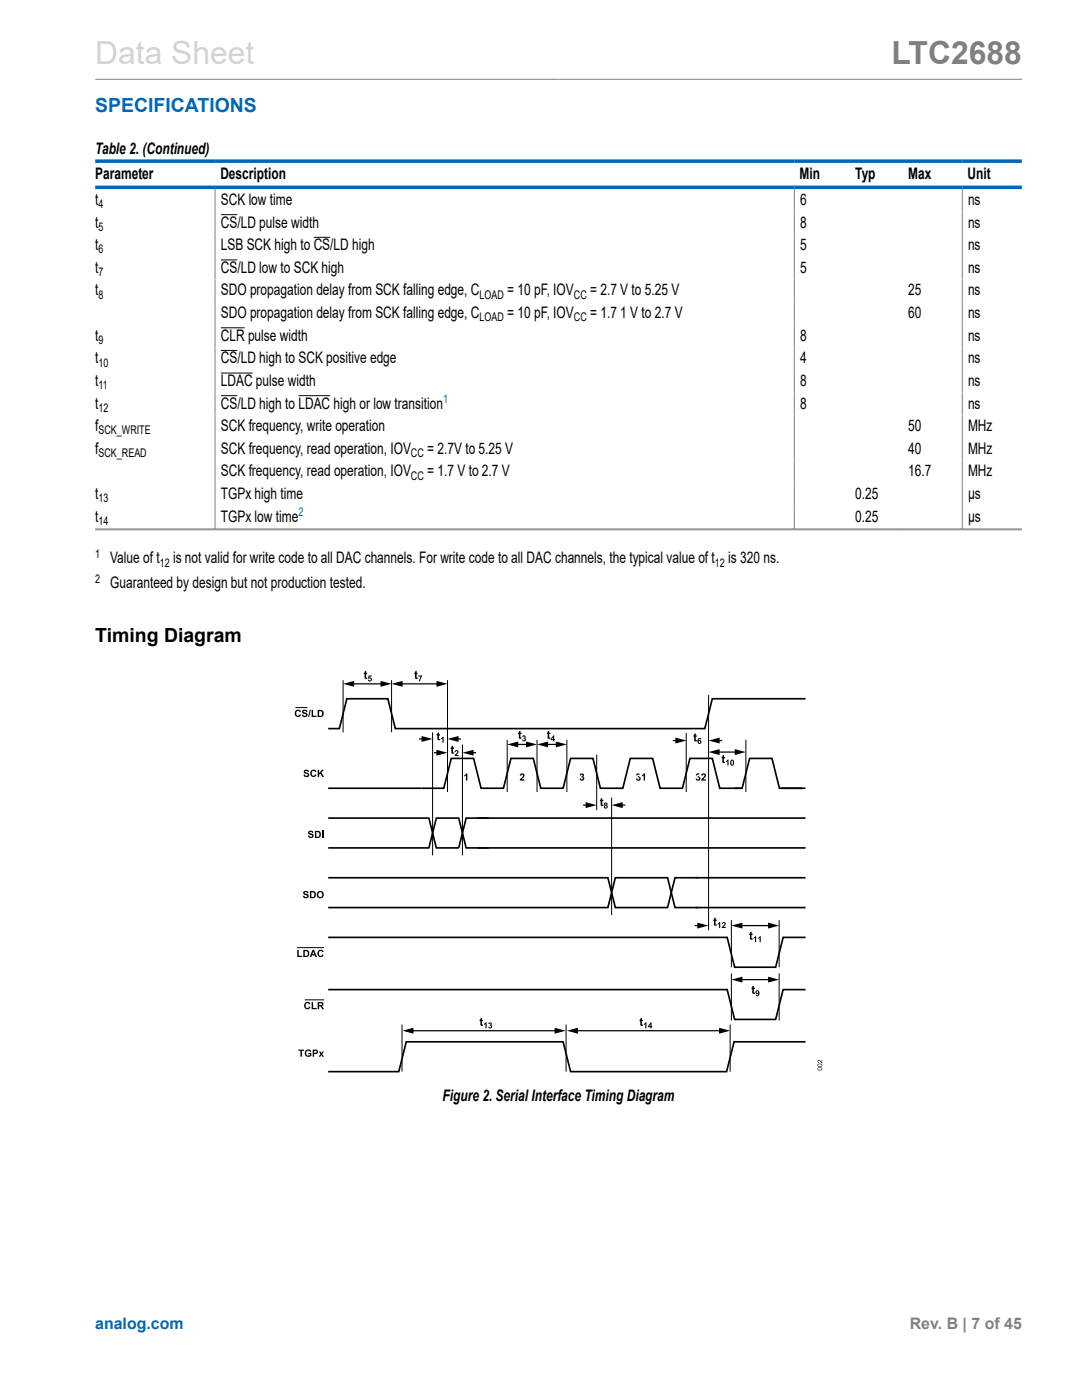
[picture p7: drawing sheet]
<svg xmlns="http://www.w3.org/2000/svg" width="216mm" height="279mm" viewBox="0 0 216 279" stroke-linecap="round" stroke-linejoin="round" font-family="sans-serif">
<defs><g id="words">
<text font-size="6.3" fill="#d3d3d3" x="19" y="12.7">Data Sheet</text>
<text font-size="6.3" fill="#808080" x="177.9" y="12.7">LTC2688</text>
<text font-size="3.9" fill="#0067b8" x="19" y="22.3">SPECIFICATIONS</text>
<text font-size="3.9" x="19" y="128.2">Timing Diagram</text>
<g font-size="3.2">
<text x="19" y="30.8">Table 2. (Continued)</text>
<text x="19" y="35.7">Parameter</text>
<text x="44" y="35.7">Description</text>
<text x="159.6" y="35.7">Min</text>
<text x="170.7" y="35.7">Typ</text>
<text x="181.2" y="35.7">Max</text>
<text x="193.1" y="35.7">Unit</text>
<text x="19" y="40.9">t</text>
<text x="44.1" y="40.9">SCK low time</text>
<text x="159.6" y="40.9">6</text>
<text x="193.2" y="40.9">ns</text>
<text x="19" y="45.4">t</text>
<text x="44.1" y="45.4">CS/LD pulse width</text>
<text x="159.6" y="45.4">8</text>
<text x="193.2" y="45.4">ns</text>
<text x="19" y="49.9">t</text>
<text x="44.1" y="49.9">LSB SCK high to CS/LD high</text>
<text x="159.6" y="49.9">5</text>
<text x="193.2" y="49.9">ns</text>
<text x="19" y="59">t</text>
<text x="19" y="54.5">t</text>
<text x="44.1" y="54.5">CS/LD low to SCK high</text>
<text x="44.1" y="59">SDO propagation delay from SCK falling edge, C</text>
<text x="101.2" y="59">= 10 pF, IOV</text>
<text x="117.8" y="59">= 2.7 V to 5.25 V</text>
<text x="159.6" y="54.5">5</text>
<text x="181.2" y="59">25</text>
<text x="193.2" y="54.5">ns</text>
<text x="193.2" y="59">ns</text>
<text x="44.1" y="63.5">SDO propagation delay from SCK falling edge, C</text>
<text x="101.2" y="63.5">= 10 pF, IOV</text>
<text x="117.8" y="63.5">= 1.7 1 V to 2.7 V</text>
<text x="181.2" y="63.5">60</text>
<text x="193.2" y="63.5">ns</text>
<text x="19" y="68">t</text>
<text x="44.1" y="68">CLR pulse width</text>
<text x="159.6" y="68">8</text>
<text x="193.2" y="68">ns</text>
<text x="19" y="77">t</text>
<text x="19" y="72.5">t</text>
<text x="44.1" y="72.5">CS/LD high to SCK positive edge</text>
<text x="44.1" y="77">LDAC pulse width</text>
<text x="159.6" y="72.5">4</text>
<text x="159.6" y="77">8</text>
<text x="193.2" y="72.5">ns</text>
<text x="193.2" y="77">ns</text>
<text x="19" y="81.5">t</text>
<text x="44.1" y="81.5">CS/LD high to LDAC high or low transition</text>
<text x="159.6" y="81.5">8</text>
<text x="193.2" y="81.5">ns</text>
<text x="19" y="86.1">f</text>
<text x="44.1" y="86.1">SCK frequency, write operation</text>
<text x="181.2" y="86.1">50</text>
<text x="193.2" y="86.1">MHz</text>
<text x="19" y="90.6">f</text>
<text x="44.1" y="90.6">SCK frequency, read operation, IOV</text>
<text x="44.1" y="95.1">SCK frequency, read operation, IOV</text>
<text x="85.2" y="90.6">= 2.7V to 5.25 V</text>
<text x="85.2" y="95.1">= 1.7 V to 2.7 V</text>
<text x="181.2" y="90.6">40</text>
<text x="181.2" y="95.1">16.7</text>
<text x="193.2" y="90.6">MHz</text>
<text x="193.2" y="95.1">MHz</text>
<text x="19" y="99.6">t</text>
<text x="44.1" y="99.6">TGPx high time</text>
<text x="170.7" y="99.6">0.25</text>
<text x="193.2" y="99.6">μs</text>
<text x="19" y="104.1">t</text>
<text x="44.1" y="104.1">TGPx low time</text>
<text x="170.7" y="104.1">0.25</text>
<text x="193.2" y="104.1">μs</text>
<text x="22" y="112.4">Value of t</text>
<text x="34.5" y="112.4">is not valid for write code to all DAC channels. For write code to all DAC channels, the typical value of t</text>
<text x="145.3" y="112.4">is 320 ns.</text>
<text x="22" y="117.4">Guaranteed by design but not production tested.</text>
<text x="88.3" y="219.8">Figure 2. Serial Interface Timing Diagram</text>
</g>
<text font-size="3.2" fill="#0067b8" x="19" y="265.3">analog.com</text>
<text font-size="3.2" fill="#808080" x="181.5" y="265.3">Rev. B | 7 of 45</text>
<g font-size="2.4">
<text x="19.7" y="41.5">4</text>
<text x="19.7" y="46.1">5</text>
<text x="19.7" y="50.6">6</text>
<text x="19.7" y="55.1">7</text>
<text x="19.7" y="59.6">8</text>
<text x="95.7" y="59.6">LOAD</text>
<text x="114.5" y="59.6">CC</text>
<text x="95.7" y="64.1">LOAD</text>
<text x="114.5" y="64.1">CC</text>
<text x="19.7" y="68.6">9</text>
<text x="19.7" y="73.2">10</text>
<text x="19.7" y="77.7">11</text>
<text x="19.7" y="82.2">12</text>
<text x="19.7" y="86.7">SCK_WRITE</text>
<text x="19.7" y="91.2">SCK_READ</text>
<text x="82" y="91.2">CC</text>
<text x="82" y="95.7">CC</text>
<text x="19.7" y="100.2">13</text>
<text x="19.7" y="104.8">14</text>
<text x="19" y="111.4">1</text>
<text x="31.9" y="113.1">12</text>
<text x="142.7" y="113.1">12</text>
<text x="19" y="116.3">2</text>
</g>
<g font-size="2.4" fill="#0067b8">
<text x="88.4" y="80.5">1</text>
<text x="59.5" y="103.1">2</text>
</g>
</g></defs>
<path d="M19 15.8h184.9M42.9 37.7v67.9M158.5 37.7v67.9M192 37.7v67.9M19 105.6h184.9M19 105.7h184.9" fill="none" stroke="#808080" stroke-width=".2"/>
<g fill="none" stroke="#000" stroke-width=".2">
<path d="M44.1 42.8h3.3M44.1 51.9h3.3M62.6 47.4h3.3M44.1 65.4h4.7M44.1 69.9h3.3M44.1 74.5h6.3M44.1 79h3.3M59.5 79h6.4M68.5 135.7v10.5M78.1 135.7v10.5M89.3 135.7v22.4M141.4 138.7v46.9"/>
<path d="M58.9 141.2h2.5M86.3 146.2v24.5M92.3 148.6v22.1M101.2 147.6v10.5M107.2 147.6v10.5M113.1 147.6v10.5M119.1 150.6v11.1M122 159.2v23.4M136.9 146.3v11.8M148.8 147.6v10.5M59.3 189.1h5.4M60.8 199.5h3.9"/>
<path d="M145.9 183.6v9.4M145.9 194.3v9.4M155.5 183.6v9.4M155.5 194.3v9.4M80.2 204.5v9.4M113 204.5v9.4M145.7 204.5v9.4"/>
</g>
<path d="M19 32.2h184.9M19 37.4h184.9" fill="none" stroke="#0067b8" stroke-width=".71"/>
<g fill="none" stroke="#000" stroke-width=".33">
<path d="M160.7 139.5h-18.6l-1.5 5.9h-61.7l-1.5-5.9h-8.2l-1.5 5.9h-2.2M65.5 157.3h23.1l1.4-5.9h4.5l1.5 5.9h4.5l1.4-5.9h4.5l1.5 5.9h4.5l1.5-5.9h4.4l1.5 5.9h4.5l1.5-5.9h4.4l1.5 5.9h4.5l1.5-5.9h4.4l1.5 5.9h4.5l1.5-5.9h4.4l1.5 5.9h4.5M146.6 157.3h1.1M155.9 157.3h4.8M65.5 163.3h20.1l1.5 5.9h4.4l1.5-5.9h4.5M65.5 169.2h20.1l1.5-5.9h4.4l1.5 5.9h4.5M65.5 175.2h55.8l1.5 5.9h10.4l1.5-5.9h4.5M95.3 163.3h65.4M95.3 169.2h65.4M138.8 175.2h21.9M65.5 187.1h79.6l1.5 5.9h8.2l1.5-5.9h4.4M65.5 197.5h79.6l1.5 5.9h8.2l1.5-5.9h4.4"/>
<path d="M65.5 181.1h55.8l1.5-5.9h10.4l1.5 5.9h4.5M138.8 181.1h21.9M160.7 207.9h-14.2l-1.5 6h-31.1l-1.5-6h-31.3l-1.5 6h-14.1"/>
</g>
<g fill="#000">
<path d="M68.5 136.5l2.2-.6v1.2zM72.7 134l.4-.1v.4h.2v.2h-.2v.6l.2 .1v.3a.36 .36 0 0 1-.4 0 .36 .36 0 0 1-.2-.4v-.6h-.1zM73.5 134.8h.7v.2h-.5v.2a.4 .4 0 0 1 .5 .3 .4 .4 0 0 1-.4 .5l-.4-.2v-.1l.2-.1a.18 .18 0 0 0 .3 .1 .18 .18 0 0 0 0-.2 .18 .18 0 0 0-.2-.1h-.3zM75.9 135.9l2.2 .6-2.2 .6zM78.1 136.5l2.2-.6v1.2zM82.8 134l.3-.1v.4h.2v.2h-.2v.6l.2 .1 .1 .3a.36 .36 0 0 1-.5 0 .36 .36 0 0 1-.1-.4v-.6h-.1zM83.5 134.8h.7l-.4 1.2h-.2v-.2l.4-.8h-.5zM87.1 135.9l2.2 .6-2.2 .6zM59 141.8l.7-.2 .4 .4-.3 .1-.1-.2a.43 .43 0 0 0-.6 .5 .43 .43 0 0 0 .6 .4l.1-.2h.3a.69 .69 0 0 1-1.1 .3 .69 .69 0 0 1 0-1.1zM60.4 141.7l.4-.1a.46 .46 0 0 1 .5 .5h-.3a.23 .23 0 0 0-.2-.3 .23 .23 0 0 0-.2 .3 .67 .67 0 0 1 .8 .6 .59 .59 0 0 1-.6 .4 .59 .59 0 0 1-.6-.5h.3a.26 .26 0 0 0 .3 .3 .26 .26 0 0 0 .2-.4 .52 .52 0 0 1-.7-.6zM60.7 153.7l.4-.1a.46 .46 0 0 1 .6 .4h-.3a.26 .26 0 0 0-.3-.1 .26 .26 0 0 0-.2 .1v.1a.69 .69 0 0 1 .8 .7l-.1 .2-.4 .1a.58 .58 0 0 1-.6-.5h.2a.26 .26 0 0 0 .3 .2 .26 .26 0 0 0 .3-.3h-.1a.52 .52 0 0 1-.7-.6zM61.8 141.6h.2l-.3 1.5h-.2z"/>
<path d="M62.2 141.7h.3v1.1h.7v.3h-1zM62.1 153.8l.6-.2 .4 .4-.2 .1-.1-.2a.43 .43 0 0 0-.6 .4 .43 .43 0 0 0 .5 .4l.2-.2 .2 .1a.69 .69 0 0 1-1 .3 .69 .69 0 0 1 0-1.1zM63.4 153.6h.3v.7l.6-.7h.3l-.5 .6 .6 .9h-.4l-.4-.7-.2 .2v.5h-.3zM84.1 146.9l2.2 .6-2.2 .6zM87.1 149.6l2.2 .6-2.2 .6zM87.3 146.3l.3-.2v.4h.2v.3h-.2v.6v.1l.2-.1v.3a.36 .36 0 0 1-.4 0 .36 .36 0 0 1-.1-.4v-.5h-.2zM88 147.3l.5-.3v1.2h-.2v-.8l-.3 .1zM90.1 148.9l.3-.1v.4h.2v.2h-.2v.6l.2 .1v.3a.36 .36 0 0 1-.4 0 .36 .36 0 0 1-.1-.4l-.2-.8h.2zM90.9 149.8a.41 .41 0 0 1 .6 .1 .41 .41 0 0 1-.3 .6l-.2 .2h.5v.2h-.8l.2-.4a.42 .42 0 0 0 .3-.6l-.5 .2zM89.3 147.5l2.2-.6v1.2zM92.6 154.7l.4-.4h.3v1.5h-.3v-1.1l-.4 .3zM92.3 150.2l2.2-.6v1.2z"/>
<path d="M101.2 148.6l2.2-.6v1.2zM103.5 146l.3-.2v.4h.3v.3h-.3v.6l.1 .1h.1l.1 .2a.36 .36 0 0 1-.5 0 .36 .36 0 0 1-.1-.4v-.5h-.1zM104.3 146.8l.3-.1a.29 .29 0 0 1 .3 .3 .29 .29 0 0 1-.2 .3h.1a.38 .38 0 0 1-.1 .7 .38 .38 0 0 1-.5-.4h.2a.19 .19 0 0 0 .2 .1 .19 .19 0 0 0 .1-.2 .19 .19 0 0 0-.2-.1l.2-.4-.5 .1zM103.9 154.4a.49 .49 0 0 1 .7 .2 .49 .49 0 0 1-.3 .7l-.2 .2h.6v.3h-1l.4-.6a.36 .36 0 0 0 .2-.6l-.6 .2zM105 148l2.2 .6-2.2 .6zM107.2 148.6l2.2-.6v1.2zM109.3 146l.3-.2v.4h.2v.3h-.2v.6l.2 .1v.2a.36 .36 0 0 1-.4 0 .36 .36 0 0 1-.1-.4v-.5h-.2zM110.9 148l2.2 .6-2.2 .6zM115.8 154.4l.3-.1a.36 .36 0 0 1 .4 .3 .36 .36 0 0 1-.2 .4l.3 .3a.48 .48 0 0 1-.5 .5 .48 .48 0 0 1-.5-.4h.3a.22 .22 0 0 0 .3 .1 .22 .22 0 0 0 .1-.3 .22 .22 0 0 0-.3-.1l.2-.4-.1-.1-.2 .2-.2-.1zM119.8 159.4l.4-.2v.5h.2v.2h-.2v.6l.2 .1v.2a.36 .36 0 0 1-.4 0 .36 .36 0 0 1-.1-.4v-.5h-.2zM127.1 154.4l.3-.1 .3 .2a.42 .42 0 0 0-.2 .4 .42 .42 0 0 0 .3 .3v.2a.48 .48 0 0 1-.4 .4 .48 .48 0 0 1-.5-.4h.3a.22 .22 0 0 0 .2 .1 .22 .22 0 0 0 .2-.3 .22 .22 0 0 0-.4-.1l.3-.4-.1-.1-.2 .2-.3-.1zM128.1 154.7l.4-.4h.2v1.5h-.3v-1.1l-.3 .3z"/>
<path d="M134.8 147.2l2.2 .6-2.2 .6zM139 154.4l.3-.1 .3 .2a.42 .42 0 0 0-.2 .4 .42 .42 0 0 0 .3 .3l.1 .2a.48 .48 0 0 1-.5 .4 .48 .48 0 0 1-.5-.4h.3a.22 .22 0 0 0 .3 .1 .22 .22 0 0 0 .1-.3 .22 .22 0 0 0-.3-.1l.2-.4-.1-.1-.2 .2-.3-.1zM138.5 146.5l.3-.2v.5h.2v.2h-.2v.7h.2l.1 .2a.36 .36 0 0 1-.5 0 .36 .36 0 0 1-.1-.4v-.5h-.1zM140.1 154.4a.52 .52 0 0 1 .7 .3 .52 .52 0 0 1-.4 .7l-.1 .1h.5v.3h-.9l.4-.6a.36 .36 0 0 0 .2-.6l-.6 .2zM141.4 147.8l2.2-.6v1.2zM141.4 150.1l2.2-.6v1.2zM144.1 150.8l.4-.2v.5h.2v.2h-.3v.7h.3v.2a.36 .36 0 0 1-.4 .1 .36 .36 0 0 1-.2-.5v-.5h-.1zM144.9 151.9l.5-.3v1.2h-.3v-.9l-.2 .2zM146.6 149.5l2.2 .6-2.2 .6zM60.6 177.9l.6-.1 .4 .4h-.3a.23 .23 0 0 0-.3-.2 .23 .23 0 0 0-.2 .3 .61 .61 0 0 1 .7 .8l-.5 .2a.52 .52 0 0 1-.6-.5h.3a.26 .26 0 0 0 .3 .2 .26 .26 0 0 0 .2-.3 .53 .53 0 0 1-.5-.2 .53 .53 0 0 1-.1-.6zM61.6 165.9l.4-.1a.46 .46 0 0 1 .5 .4h-.3a.23 .23 0 0 0-.2-.2 .23 .23 0 0 0-.2 .2 .69 .69 0 0 1 .8 .7l-.3 .3h-.5l-.4-.4 .3-.1a.28 .28 0 0 0 .3 .4 .28 .28 0 0 0 .3-.4h-.1a.52 .52 0 0 1-.7-.6zM64.3 165.8h.3v1.4h-.3z"/>
<path d="M116.9 160.1l2.2 .6-2.2 .6zM122 160.7l2.2-.6v1.2zM59.3 189.6h.3v1.1h.7v.3h-1zM63.5 189.7l.7-.1 .4 .4h-.3l-.1-.1a.44 .44 0 0 0-.6 .4 .44 .44 0 0 0 .6 .4l.1-.2 .3 .1a.69 .69 0 0 1-1.1 .2 .69 .69 0 0 1 0-1.1zM139.1 184.1l2.2 .6-2.2 .6zM142.5 183.3l.3-.2v.4h.2v.3h-.2v.6l.2 .1v.2a.36 .36 0 0 1-.4 0 .36 .36 0 0 1-.1-.4l-.2-.8h.2zM143.2 184.3l.5-.3v1.2h-.2v-.8l-.3 .1zM144.2 184.1a.43 .43 0 0 1 .6 .2 .43 .43 0 0 1-.3 .6l-.1 .1h.4v.2h-.8l.5-.7a.17 .17 0 0 0 0-.3 .17 .17 0 0 0-.2 .2h-.3zM145.9 184.7l2.2-.6v1.2zM145.9 195.5l2.2-.6v1.2zM149.6 186.1l.4-.2v.4h.2v.3h-.2v.5l.2 .2v.2a.36 .36 0 0 1-.4 0 .36 .36 0 0 1-.2-.4v-.5h-.1zM150.1 196.9l.3-.2v.4h.2v.3h-.2v.5l.2 .1 .1 .3a.36 .36 0 0 1-.5 0 .36 .36 0 0 1-.1-.4v-.5h-.2z"/>
<path d="M150.4 187.1l.5-.3v1.2h-.2v-.8l-.3 .1zM151.3 187.1l.5-.3v1.2h-.2v-.8l-.3 .1zM153.3 184.1l2.2 .6-2.2 .6zM153.3 194.9l2.2 .6-2.2 .6zM59.5 209.5h1.2v.2h-.5v1.2h-.2v-1.2h-.5zM61 209.6l.7-.1 .4 .4h-.3a.42 .42 0 0 0-.6-.1 .42 .42 0 0 0-.1 .6l.2 .2 .3 .1 .2-.1v-.2h-.3v-.3h.6v.6a.77 .77 0 0 1-1.1 0 .77 .77 0 0 1 0-1.1zM60.9 200.1l.6-.1 .4 .4h-.3l-.1-.1a.44 .44 0 0 0-.5 .4 .44 .44 0 0 0 .5 .4l.2-.2 .2 .1a.69 .69 0 0 1-1 .2 .69 .69 0 0 1 0-1.1zM62.2 200h.3v1.2h.7v.2h-1zM63.6 209.9h.3l.2 .2 .2-.2h.4l-.4 .4 .4 .6h-.4l-.2-.3-.2 .3h-.3l.4-.5zM80.3 205.7l2.2-.6v1.2zM95.8 203.3l.4-.2v.4h.2v.3h-.2v.6v.1h.2v.2a.35 .35 0 0 1-.4 0 .35 .35 0 0 1-.1-.4v-.5h-.2zM96.6 204.3l.5-.3v1.2h-.2v-.8l-.3 .1z"/>
<path d="M97.6 204.1l.2-.1a.3 .3 0 0 1 .3 .2 .3 .3 0 0 1-.1 .4h.1a.38 .38 0 0 1-.1 .6 .38 .38 0 0 1-.6-.3h.2a.17 .17 0 0 0 .3 .1 .17 .17 0 0 0 .1-.2 .17 .17 0 0 0-.3-.1l.2-.4-.5 .1zM110.7 205.1l2.2 .6-2.2 .6zM113.1 205.7l2.2-.6v1.2zM127.8 203.3l.3-.2v.4h.2v.3h-.2v.6v.1h.2v.2a.36 .36 0 0 1-.4 0 .36 .36 0 0 1-.1-.4v-.5h-.2zM128.5 204.3l.5-.3v1.2h-.2v-.8l-.3 .1zM143.5 205.1l2.2 .6-2.2 .6zM163.2 211.6h.3l.5 .4v-.5h.1v.7l-.6-.5a.18 .18 0 0 0-.3 .1 .18 .18 0 0 0 .2 .2v.1l-.3-.1z"/>
<path d="M63.4 141.7h.5a.71 .71 0 0 1 .7 .7 .71 .71 0 0 1-.7 .7h-.5zM63.7 141.9v1h.2a.48 .48 0 0 0 .4-.6 .48 .48 0 0 0-.6-.4z"/>
<path d="M110.4 146.8h.2v.7h.1l-.1 .5h-.2v-.3h-.5zM110.4 147.1l-.3 .4h.3z"/>
<path d="M139.3 147.4l.3-.1 .3 .1v.2h-.2l-.2-.1-.1 .3a.38 .38 0 0 1 .5 .1 .38 .38 0 0 1-.1 .5 .38 .38 0 0 1-.5-.1l-.1-.5zM139.4 148.1a.2 .2 0 0 0 .4 0 .2 .2 0 0 0-.4 0z"/>
<path d="M145.8 151.7l.1-.1a.57 .57 0 0 1 .6 .6 .57 .57 0 0 1-.6 .6l-.2-.5zM146 151.8l-.1 .6 .2 .2 .1-.6v-.2z"/>
<path d="M61.8 177.8h.6a.71 .71 0 0 1 .6 .7 .71 .71 0 0 1-.6 .7h-.6zM62.1 178.1v.9h.2a.48 .48 0 0 0 .4-.6 .48 .48 0 0 0-.6-.3z"/>
<path d="M62.8 165.8h.6a.71 .71 0 0 1 .6 .7 .71 .71 0 0 1-.6 .7h-.6zM63.1 166.1v.9h.2a.48 .48 0 0 0 .4-.6 .48 .48 0 0 0-.6-.3z"/>
<path d="M63.2 178.5a.75 .75 0 0 1 1.5 0 .75 .75 0 0 1-1.5 0zM63.6 178.2a.44 .44 0 0 0 0 .7 .44 .44 0 0 0 .7-.3l-.2-.5z"/>
<path d="M120.6 160.2a.33 .33 0 0 1 .5 0 .33 .33 0 0 1 0 .5 .36 .36 0 0 1 .1 .5 .36 .36 0 0 1-.6 0 .36 .36 0 0 1 .1-.5l-.2-.2zM120.7 161a.2 .2 0 0 0 .4 0 .2 .2 0 0 0-.4 0zM120.7 160.5a.15 .15 0 0 0 .3 0 .15 .15 0 0 0-.3 0z"/>
<path d="M60.5 189.6h.5a.71 .71 0 0 1 .7 .7 .71 .71 0 0 1-.6 .7h-.6zM60.8 189.8v.9h.2a.48 .48 0 0 0 .4-.5 .48 .48 0 0 0-.6-.4z"/>
<path d="M62.4 189.6h.3l.5 1.4h-.3l-.1-.3h-.6l-.1 .3h-.3zM62.5 189.9l-.2 .5h.4z"/>
<path d="M150.8 197.7h.2a.6 .6 0 0 1 .5 .5 .6 .6 0 0 1-.4 .6l-.3-.3 .4 .1 .1-.3a.37 .37 0 0 1-.5-.1 .37 .37 0 0 1 0-.5zM150.9 198a.2 .2 0 0 0 .4 0 .2 .2 0 0 0-.4 0z"/>
<path d="M62.4 209.5h.5a.47 .47 0 0 1 .6 .4 .47 .47 0 0 1-.6 .5h-.2v.5h-.3zM62.7 209.7v.4h.1a.23 .23 0 0 0 .4-.2 .23 .23 0 0 0-.4-.2z"/>
<path d="M63.4 200h.6a.41 .41 0 0 1 .5 .3 .41 .41 0 0 1-.3 .5l.5 .6h-.4l-.3-.5-.2-.1-.1 .6h-.3zM63.7 200.2v.4l.5-.1v-.3z"/>
<path d="M129.8 204h.2v.8h.1l-.1 .4h-.2v-.2h-.5zM129.8 204.4l-.3 .4h.3z"/>
<path d="M163.2 213.1a.53 .53 0 0 1 .9 .3 .47 .47 0 0 1-.6 .2 .47 .47 0 0 1-.3-.5zM163.3 213.2h-.1a.38 .38 0 0 0 .4 .3 .38 .38 0 0 0 .4-.3z"/>
<path d="M163.2 212.4a.51 .51 0 0 1 .5-.1 .51 .51 0 0 1 .4 .4 .56 .56 0 0 1-1-.1zM163.3 212.4l-.1 .2a.42 .42 0 0 0 .4 .2 .42 .42 0 0 0 .4-.3z"/>
</g>
<g fill="none" stroke="#000" stroke-width=".25">
<path d="M70.3 136.5h6M79.9 136.5h7.6M83.6 147.5h.9M86.6 150.2h.9M91.1 147.5h.9M94.1 150.2h.9M103 148.6h2.4M109 148.6h2.3M134.3 147.8h.9M143.2 147.8h.9M143.2 150.1h3.8M116.3 160.7h1"/>
<path d="M123.8 160.7h1M138.6 184.7h.9M147.7 184.7h6.1M147.7 195.5h6.1M81.9 205.7h29.3M114.7 205.7h29.3"/>
</g>
<use href="#words"/>
</svg>
